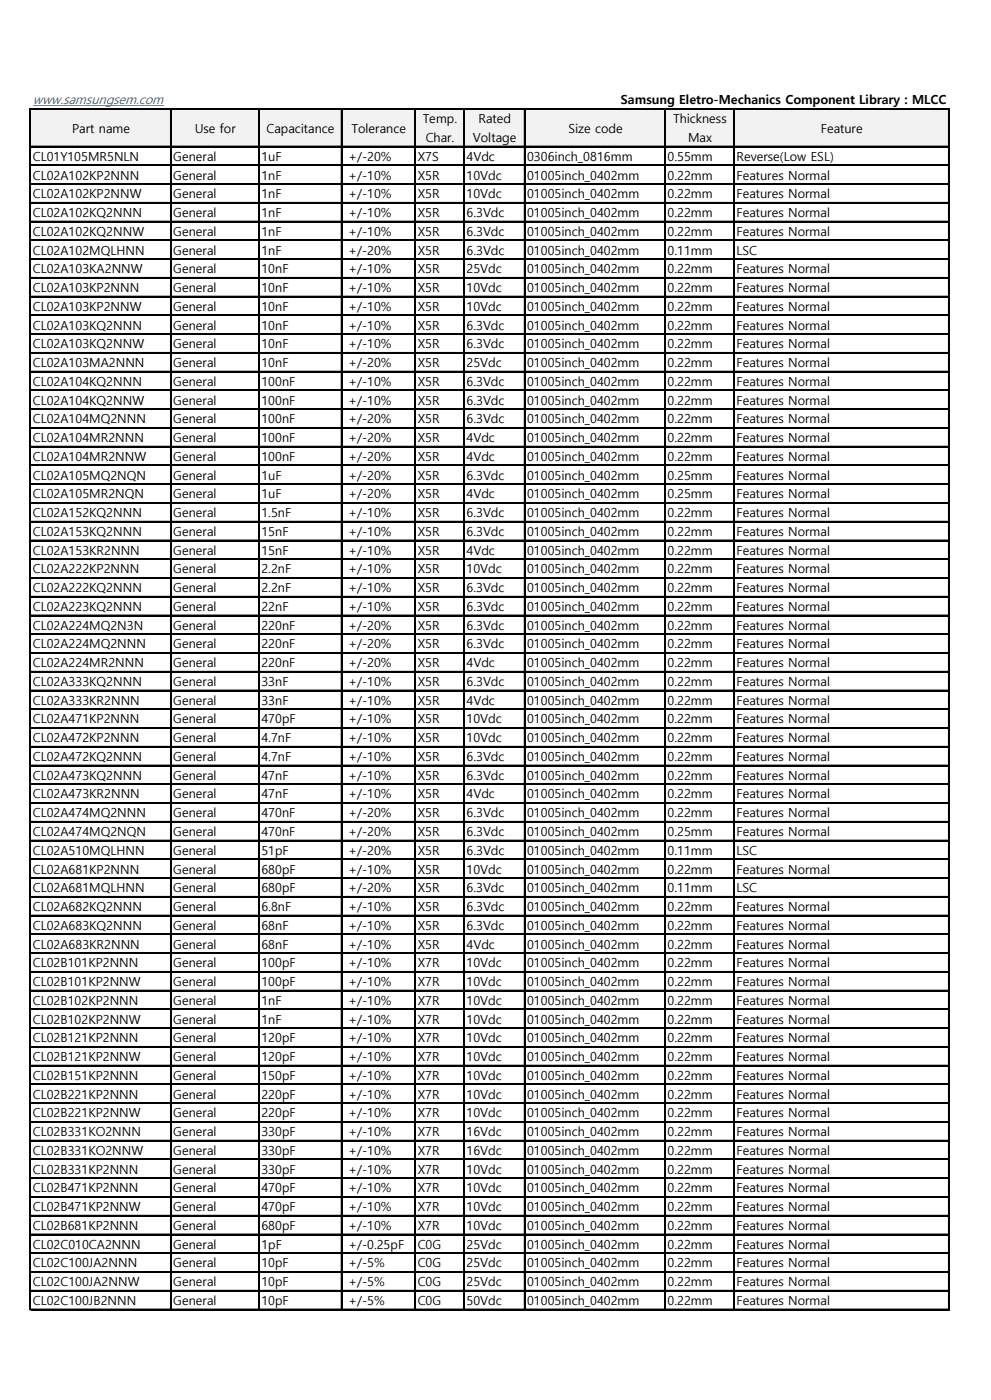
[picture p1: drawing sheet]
<svg xmlns="http://www.w3.org/2000/svg" width="309mm" height="437mm" viewBox="0 0 309 437" stroke-linecap="round" stroke-linejoin="round" font-family="sans-serif">
<defs><g id="words">
<text font-size="4.1" fill="#0563c1" x="10.2" y="32.4">www.samsungsem.com</text>
<g font-size="3.9">
<text x="193.7" y="32.4">Samsung Eletro-Mechanics Component Library : MLCC</text>
<text x="22.5" y="41.4">Part name</text>
<text x="60.7" y="41.4">Use for</text>
<text x="83.2" y="41.4">Capacitance</text>
<text x="109.6" y="41.4">Tolerance</text>
<text x="131.9" y="38.4">Temp.</text>
<text x="149.3" y="38.4">Rated</text>
<text x="177.4" y="41.4">Size code</text>
<text x="210" y="38.4">Thickness</text>
<text x="256.1" y="41.4">Feature</text>
<text x="132.8" y="44.3">Char.</text>
<text x="147.6" y="44.3">Voltage</text>
<text x="214.7" y="44.3">Max</text>
<text x="10.2" y="50.2">CL01Y105MR5NLN</text>
<text x="54.1" y="50.2">General</text>
<text x="81.6" y="50.2">1uF</text>
<text x="108.7" y="50.2">+/-20%</text>
<text x="130.3" y="50.2">X7S</text>
<text x="145.6" y="50.2">4Vdc</text>
<text x="164.5" y="50.2">0306inch_0816mm</text>
<text x="208.3" y="50.2">0.55mm</text>
<text x="229.8" y="50.2">Reverse(Low ESL)</text>
<text x="10.2" y="56">CL02A102KP2NNN</text>
<text x="54.1" y="56">General</text>
<text x="81.6" y="56">1nF</text>
<text x="108.7" y="56">+/-10%</text>
<text x="130.3" y="56">X5R</text>
<text x="145.6" y="56">10Vdc</text>
<text x="164.5" y="56">01005inch_0402mm</text>
<text x="208.3" y="56">0.22mm</text>
<text x="229.8" y="56">Features Normal</text>
<text x="10.2" y="61.9">CL02A102KP2NNW</text>
<text x="54.1" y="61.9">General</text>
<text x="81.6" y="61.9">1nF</text>
<text x="108.7" y="61.9">+/-10%</text>
<text x="130.3" y="61.9">X5R</text>
<text x="145.6" y="61.9">10Vdc</text>
<text x="164.5" y="61.9">01005inch_0402mm</text>
<text x="208.3" y="61.9">0.22mm</text>
<text x="229.8" y="61.9">Features Normal</text>
<text x="10.2" y="67.7">CL02A102KQ2NNN</text>
<text x="54.1" y="67.7">General</text>
<text x="81.6" y="67.7">1nF</text>
<text x="108.7" y="67.7">+/-10%</text>
<text x="130.3" y="67.7">X5R</text>
<text x="145.6" y="67.7">6.3Vdc</text>
<text x="164.5" y="67.7">01005inch_0402mm</text>
<text x="208.3" y="67.7">0.22mm</text>
<text x="229.8" y="67.7">Features Normal</text>
<text x="10.2" y="73.6">CL02A102KQ2NNW</text>
<text x="54.1" y="73.6">General</text>
<text x="81.6" y="73.6">1nF</text>
<text x="108.7" y="73.6">+/-10%</text>
<text x="130.3" y="73.6">X5R</text>
<text x="145.6" y="73.6">6.3Vdc</text>
<text x="164.5" y="73.6">01005inch_0402mm</text>
<text x="208.3" y="73.6">0.22mm</text>
<text x="229.8" y="73.6">Features Normal</text>
<text x="10.2" y="79.4">CL02A102MQLHNN</text>
<text x="54.1" y="79.4">General</text>
<text x="81.6" y="79.4">1nF</text>
<text x="108.7" y="79.4">+/-20%</text>
<text x="130.3" y="79.4">X5R</text>
<text x="145.6" y="79.4">6.3Vdc</text>
<text x="164.5" y="79.4">01005inch_0402mm</text>
<text x="208.3" y="79.4">0.11mm</text>
<text x="229.8" y="79.4">LSC</text>
<text x="10.2" y="85.3">CL02A103KA2NNW</text>
<text x="54.1" y="85.3">General</text>
<text x="81.6" y="85.3">10nF</text>
<text x="108.7" y="85.3">+/-10%</text>
<text x="130.3" y="85.3">X5R</text>
<text x="145.6" y="85.3">25Vdc</text>
<text x="164.5" y="85.3">01005inch_0402mm</text>
<text x="208.3" y="85.3">0.22mm</text>
<text x="229.8" y="85.3">Features Normal</text>
<text x="10.2" y="91.1">CL02A103KP2NNN</text>
<text x="54.1" y="91.1">General</text>
<text x="81.6" y="91.1">10nF</text>
<text x="108.7" y="91.1">+/-10%</text>
<text x="130.3" y="91.1">X5R</text>
<text x="145.6" y="91.1">10Vdc</text>
<text x="164.5" y="91.1">01005inch_0402mm</text>
<text x="208.3" y="91.1">0.22mm</text>
<text x="229.8" y="91.1">Features Normal</text>
<text x="10.2" y="97">CL02A103KP2NNW</text>
<text x="54.1" y="97">General</text>
<text x="81.6" y="97">10nF</text>
<text x="108.7" y="97">+/-10%</text>
<text x="130.3" y="97">X5R</text>
<text x="145.6" y="97">10Vdc</text>
<text x="164.5" y="97">01005inch_0402mm</text>
<text x="208.3" y="97">0.22mm</text>
<text x="229.8" y="97">Features Normal</text>
<text x="10.2" y="102.8">CL02A103KQ2NNN</text>
<text x="54.1" y="102.8">General</text>
<text x="81.6" y="102.8">10nF</text>
<text x="108.7" y="102.8">+/-10%</text>
<text x="130.3" y="102.8">X5R</text>
<text x="145.6" y="102.8">6.3Vdc</text>
<text x="164.5" y="102.8">01005inch_0402mm</text>
<text x="208.3" y="102.8">0.22mm</text>
<text x="229.8" y="102.8">Features Normal</text>
<text x="10.2" y="108.7">CL02A103KQ2NNW</text>
<text x="54.1" y="108.7">General</text>
<text x="81.6" y="108.7">10nF</text>
<text x="108.7" y="108.7">+/-10%</text>
<text x="130.3" y="108.7">X5R</text>
<text x="145.6" y="108.7">6.3Vdc</text>
<text x="164.5" y="108.7">01005inch_0402mm</text>
<text x="208.3" y="108.7">0.22mm</text>
<text x="229.8" y="108.7">Features Normal</text>
<text x="10.2" y="114.5">CL02A103MA2NNN</text>
<text x="54.1" y="114.5">General</text>
<text x="81.6" y="114.5">10nF</text>
<text x="108.7" y="114.5">+/-20%</text>
<text x="130.3" y="114.5">X5R</text>
<text x="145.6" y="114.5">25Vdc</text>
<text x="164.5" y="114.5">01005inch_0402mm</text>
<text x="208.3" y="114.5">0.22mm</text>
<text x="229.8" y="114.5">Features Normal</text>
<text x="10.2" y="120.4">CL02A104KQ2NNN</text>
<text x="54.1" y="120.4">General</text>
<text x="81.6" y="120.4">100nF</text>
<text x="108.7" y="120.4">+/-10%</text>
<text x="130.3" y="120.4">X5R</text>
<text x="145.6" y="120.4">6.3Vdc</text>
<text x="164.5" y="120.4">01005inch_0402mm</text>
<text x="208.3" y="120.4">0.22mm</text>
<text x="229.8" y="120.4">Features Normal</text>
<text x="10.2" y="126.2">CL02A104KQ2NNW</text>
<text x="54.1" y="126.2">General</text>
<text x="81.6" y="126.2">100nF</text>
<text x="108.7" y="126.2">+/-10%</text>
<text x="130.3" y="126.2">X5R</text>
<text x="145.6" y="126.2">6.3Vdc</text>
<text x="164.5" y="126.2">01005inch_0402mm</text>
<text x="208.3" y="126.2">0.22mm</text>
<text x="229.8" y="126.2">Features Normal</text>
<text x="10.2" y="132.1">CL02A104MQ2NNN</text>
<text x="10.2" y="137.9">CL02A104MR2NNN</text>
<text x="54.1" y="132.1">General</text>
<text x="54.1" y="137.9">General</text>
<text x="81.6" y="132.1">100nF</text>
<text x="81.6" y="137.9">100nF</text>
<text x="108.7" y="132.1">+/-20%</text>
<text x="108.7" y="137.9">+/-20%</text>
<text x="130.3" y="132.1">X5R</text>
<text x="130.3" y="137.9">X5R</text>
<text x="145.6" y="132.1">6.3Vdc</text>
<text x="145.6" y="137.9">4Vdc</text>
<text x="164.5" y="132.1">01005inch_0402mm</text>
<text x="164.5" y="137.9">01005inch_0402mm</text>
<text x="208.3" y="132.1">0.22mm</text>
<text x="208.3" y="137.9">0.22mm</text>
<text x="229.8" y="132.1">Features Normal</text>
<text x="229.8" y="137.9">Features Normal</text>
<text x="10.2" y="143.8">CL02A104MR2NNW</text>
<text x="54.1" y="143.8">General</text>
<text x="81.6" y="143.8">100nF</text>
<text x="108.7" y="143.8">+/-20%</text>
<text x="130.3" y="143.8">X5R</text>
<text x="145.6" y="143.8">4Vdc</text>
<text x="164.5" y="143.8">01005inch_0402mm</text>
<text x="208.3" y="143.8">0.22mm</text>
<text x="229.8" y="143.8">Features Normal</text>
<text x="10.2" y="149.6">CL02A105MQ2NQN</text>
<text x="54.1" y="149.6">General</text>
<text x="81.6" y="149.6">1uF</text>
<text x="108.7" y="149.6">+/-20%</text>
<text x="130.3" y="149.6">X5R</text>
<text x="145.6" y="149.6">6.3Vdc</text>
<text x="164.5" y="149.6">01005inch_0402mm</text>
<text x="208.3" y="149.6">0.25mm</text>
<text x="229.8" y="149.6">Features Normal</text>
<text x="10.2" y="155.5">CL02A105MR2NQN</text>
<text x="54.1" y="155.5">General</text>
<text x="81.6" y="155.5">1uF</text>
<text x="108.7" y="155.5">+/-20%</text>
<text x="130.3" y="155.5">X5R</text>
<text x="145.6" y="155.5">4Vdc</text>
<text x="164.5" y="155.5">01005inch_0402mm</text>
<text x="208.3" y="155.5">0.25mm</text>
<text x="229.8" y="155.5">Features Normal</text>
<text x="10.2" y="161.3">CL02A152KQ2NNN</text>
<text x="54.1" y="161.3">General</text>
<text x="81.6" y="161.3">1.5nF</text>
<text x="108.7" y="161.3">+/-10%</text>
<text x="130.3" y="161.3">X5R</text>
<text x="145.6" y="161.3">6.3Vdc</text>
<text x="164.5" y="161.3">01005inch_0402mm</text>
<text x="208.3" y="161.3">0.22mm</text>
<text x="229.8" y="161.3">Features Normal</text>
<text x="10.2" y="167.2">CL02A153KQ2NNN</text>
<text x="54.1" y="167.2">General</text>
<text x="81.6" y="167.2">15nF</text>
<text x="108.7" y="167.2">+/-10%</text>
<text x="130.3" y="167.2">X5R</text>
<text x="145.6" y="167.2">6.3Vdc</text>
<text x="164.5" y="167.2">01005inch_0402mm</text>
<text x="208.3" y="167.2">0.22mm</text>
<text x="229.8" y="167.2">Features Normal</text>
<text x="10.2" y="173.1">CL02A153KR2NNN</text>
<text x="54.1" y="173.1">General</text>
<text x="81.6" y="173.1">15nF</text>
<text x="108.7" y="173.1">+/-10%</text>
<text x="130.3" y="173.1">X5R</text>
<text x="145.6" y="173.1">4Vdc</text>
<text x="164.5" y="173.1">01005inch_0402mm</text>
<text x="208.3" y="173.1">0.22mm</text>
<text x="229.8" y="173.1">Features Normal</text>
<text x="10.2" y="178.9">CL02A222KP2NNN</text>
<text x="54.1" y="178.9">General</text>
<text x="81.6" y="178.9">2.2nF</text>
<text x="108.7" y="178.9">+/-10%</text>
<text x="130.3" y="178.9">X5R</text>
<text x="145.6" y="178.9">10Vdc</text>
<text x="164.5" y="178.9">01005inch_0402mm</text>
<text x="208.3" y="178.9">0.22mm</text>
<text x="229.8" y="178.9">Features Normal</text>
<text x="10.2" y="184.8">CL02A222KQ2NNN</text>
<text x="54.1" y="184.8">General</text>
<text x="81.6" y="184.8">2.2nF</text>
<text x="108.7" y="184.8">+/-10%</text>
<text x="130.3" y="184.8">X5R</text>
<text x="145.6" y="184.8">6.3Vdc</text>
<text x="164.5" y="184.8">01005inch_0402mm</text>
<text x="208.3" y="184.8">0.22mm</text>
<text x="229.8" y="184.8">Features Normal</text>
<text x="10.2" y="190.6">CL02A223KQ2NNN</text>
<text x="54.1" y="190.6">General</text>
<text x="81.6" y="190.6">22nF</text>
<text x="108.7" y="190.6">+/-10%</text>
<text x="130.3" y="190.6">X5R</text>
<text x="145.6" y="190.6">6.3Vdc</text>
<text x="164.5" y="190.6">01005inch_0402mm</text>
<text x="208.3" y="190.6">0.22mm</text>
<text x="229.8" y="190.6">Features Normal</text>
<text x="10.2" y="196.5">CL02A224MQ2N3N</text>
<text x="54.1" y="196.5">General</text>
<text x="81.6" y="196.5">220nF</text>
<text x="108.7" y="196.5">+/-20%</text>
<text x="130.3" y="196.5">X5R</text>
<text x="145.6" y="196.5">6.3Vdc</text>
<text x="164.5" y="196.5">01005inch_0402mm</text>
<text x="208.3" y="196.5">0.22mm</text>
<text x="229.8" y="196.5">Features Normal</text>
<text x="10.2" y="202.3">CL02A224MQ2NNN</text>
<text x="54.1" y="202.3">General</text>
<text x="81.6" y="202.3">220nF</text>
<text x="108.7" y="202.3">+/-20%</text>
<text x="130.3" y="202.3">X5R</text>
<text x="145.6" y="202.3">6.3Vdc</text>
<text x="164.5" y="202.3">01005inch_0402mm</text>
<text x="208.3" y="202.3">0.22mm</text>
<text x="229.8" y="202.3">Features Normal</text>
<text x="10.2" y="208.2">CL02A224MR2NNN</text>
<text x="54.1" y="208.2">General</text>
<text x="81.6" y="208.2">220nF</text>
<text x="108.7" y="208.2">+/-20%</text>
<text x="130.3" y="208.2">X5R</text>
<text x="145.6" y="208.2">4Vdc</text>
<text x="164.5" y="208.2">01005inch_0402mm</text>
<text x="208.3" y="208.2">0.22mm</text>
<text x="229.8" y="208.2">Features Normal</text>
<text x="10.2" y="214">CL02A333KQ2NNN</text>
<text x="54.1" y="214">General</text>
<text x="81.6" y="214">33nF</text>
<text x="108.7" y="214">+/-10%</text>
<text x="130.3" y="214">X5R</text>
<text x="145.6" y="214">6.3Vdc</text>
<text x="164.5" y="214">01005inch_0402mm</text>
<text x="208.3" y="214">0.22mm</text>
<text x="229.8" y="214">Features Normal</text>
<text x="10.2" y="219.9">CL02A333KR2NNN</text>
<text x="54.1" y="219.9">General</text>
<text x="81.6" y="219.9">33nF</text>
<text x="108.7" y="219.9">+/-10%</text>
<text x="130.3" y="219.9">X5R</text>
<text x="145.6" y="219.9">4Vdc</text>
<text x="164.5" y="219.9">01005inch_0402mm</text>
<text x="208.3" y="219.9">0.22mm</text>
<text x="229.8" y="219.9">Features Normal</text>
<text x="10.2" y="225.7">CL02A471KP2NNN</text>
<text x="54.1" y="225.7">General</text>
<text x="81.6" y="225.7">470pF</text>
<text x="108.7" y="225.7">+/-10%</text>
<text x="130.3" y="225.7">X5R</text>
<text x="145.6" y="225.7">10Vdc</text>
<text x="164.5" y="225.7">01005inch_0402mm</text>
<text x="208.3" y="225.7">0.22mm</text>
<text x="229.8" y="225.7">Features Normal</text>
<text x="10.2" y="231.6">CL02A472KP2NNN</text>
<text x="54.1" y="231.6">General</text>
<text x="81.6" y="231.6">4.7nF</text>
<text x="108.7" y="231.6">+/-10%</text>
<text x="130.3" y="231.6">X5R</text>
<text x="145.6" y="231.6">10Vdc</text>
<text x="164.5" y="231.6">01005inch_0402mm</text>
<text x="208.3" y="231.6">0.22mm</text>
<text x="229.8" y="231.6">Features Normal</text>
<text x="10.2" y="237.4">CL02A472KQ2NNN</text>
<text x="54.1" y="237.4">General</text>
<text x="81.6" y="237.4">4.7nF</text>
<text x="108.7" y="237.4">+/-10%</text>
<text x="130.3" y="237.4">X5R</text>
<text x="145.6" y="237.4">6.3Vdc</text>
<text x="164.5" y="237.4">01005inch_0402mm</text>
<text x="208.3" y="237.4">0.22mm</text>
<text x="229.8" y="237.4">Features Normal</text>
<text x="10.2" y="243.3">CL02A473KQ2NNN</text>
<text x="54.1" y="243.3">General</text>
<text x="81.6" y="243.3">47nF</text>
<text x="108.7" y="243.3">+/-10%</text>
<text x="130.3" y="243.3">X5R</text>
<text x="145.6" y="243.3">6.3Vdc</text>
<text x="164.5" y="243.3">01005inch_0402mm</text>
<text x="208.3" y="243.3">0.22mm</text>
<text x="229.8" y="243.3">Features Normal</text>
<text x="10.2" y="249.1">CL02A473KR2NNN</text>
<text x="54.1" y="249.1">General</text>
<text x="81.6" y="249.1">47nF</text>
<text x="108.7" y="249.1">+/-10%</text>
<text x="130.3" y="249.1">X5R</text>
<text x="145.6" y="249.1">4Vdc</text>
<text x="164.5" y="249.1">01005inch_0402mm</text>
<text x="208.3" y="249.1">0.22mm</text>
<text x="229.8" y="249.1">Features Normal</text>
<text x="10.2" y="255">CL02A474MQ2NNN</text>
<text x="54.1" y="255">General</text>
<text x="81.6" y="255">470nF</text>
<text x="108.7" y="255">+/-20%</text>
<text x="130.3" y="255">X5R</text>
<text x="145.6" y="255">6.3Vdc</text>
<text x="164.5" y="255">01005inch_0402mm</text>
<text x="208.3" y="255">0.22mm</text>
<text x="229.8" y="255">Features Normal</text>
<text x="10.2" y="260.8">CL02A474MQ2NQN</text>
<text x="54.1" y="260.8">General</text>
<text x="81.6" y="260.8">470nF</text>
<text x="108.7" y="260.8">+/-20%</text>
<text x="130.3" y="260.8">X5R</text>
<text x="145.6" y="260.8">6.3Vdc</text>
<text x="164.5" y="260.8">01005inch_0402mm</text>
<text x="208.3" y="260.8">0.25mm</text>
<text x="229.8" y="260.8">Features Normal</text>
<text x="10.2" y="266.7">CL02A510MQLHNN</text>
<text x="54.1" y="266.7">General</text>
<text x="81.6" y="266.7">51pF</text>
<text x="108.7" y="266.7">+/-20%</text>
<text x="130.3" y="266.7">X5R</text>
<text x="145.6" y="266.7">6.3Vdc</text>
<text x="164.5" y="266.7">01005inch_0402mm</text>
<text x="208.3" y="266.7">0.11mm</text>
<text x="229.8" y="266.7">LSC</text>
<text x="10.2" y="272.5">CL02A681KP2NNN</text>
<text x="54.1" y="272.5">General</text>
<text x="81.6" y="272.5">680pF</text>
<text x="108.7" y="272.5">+/-10%</text>
<text x="130.3" y="272.5">X5R</text>
<text x="145.6" y="272.5">10Vdc</text>
<text x="164.5" y="272.5">01005inch_0402mm</text>
<text x="208.3" y="272.5">0.22mm</text>
<text x="229.8" y="272.5">Features Normal</text>
<text x="10.2" y="278.4">CL02A681MQLHNN</text>
<text x="54.1" y="278.4">General</text>
<text x="81.6" y="278.4">680pF</text>
<text x="108.7" y="278.4">+/-20%</text>
<text x="130.3" y="278.4">X5R</text>
<text x="145.6" y="278.4">6.3Vdc</text>
<text x="164.5" y="278.4">01005inch_0402mm</text>
<text x="208.3" y="278.4">0.11mm</text>
<text x="229.8" y="278.4">LSC</text>
<text x="10.2" y="284.3">CL02A682KQ2NNN</text>
<text x="54.1" y="284.3">General</text>
<text x="81.6" y="284.3">6.8nF</text>
<text x="108.7" y="284.3">+/-10%</text>
<text x="130.3" y="284.3">X5R</text>
<text x="145.6" y="284.3">6.3Vdc</text>
<text x="164.5" y="284.3">01005inch_0402mm</text>
<text x="208.3" y="284.3">0.22mm</text>
<text x="229.8" y="284.3">Features Normal</text>
<text x="10.2" y="290.1">CL02A683KQ2NNN</text>
<text x="54.1" y="290.1">General</text>
<text x="81.6" y="290.1">68nF</text>
<text x="108.7" y="290.1">+/-10%</text>
<text x="130.3" y="290.1">X5R</text>
<text x="145.6" y="290.1">6.3Vdc</text>
<text x="164.5" y="290.1">01005inch_0402mm</text>
<text x="208.3" y="290.1">0.22mm</text>
<text x="229.8" y="290.1">Features Normal</text>
<text x="10.2" y="296">CL02A683KR2NNN</text>
<text x="54.1" y="296">General</text>
<text x="81.6" y="296">68nF</text>
<text x="108.7" y="296">+/-10%</text>
<text x="130.3" y="296">X5R</text>
<text x="145.6" y="296">4Vdc</text>
<text x="164.5" y="296">01005inch_0402mm</text>
<text x="208.3" y="296">0.22mm</text>
<text x="229.8" y="296">Features Normal</text>
<text x="10.2" y="301.8">CL02B101KP2NNN</text>
<text x="54.1" y="301.8">General</text>
<text x="81.6" y="301.8">100pF</text>
<text x="108.7" y="301.8">+/-10%</text>
<text x="130.3" y="301.8">X7R</text>
<text x="145.6" y="301.8">10Vdc</text>
<text x="164.5" y="301.8">01005inch_0402mm</text>
<text x="208.3" y="301.8">0.22mm</text>
<text x="229.8" y="301.8">Features Normal</text>
<text x="10.2" y="307.7">CL02B101KP2NNW</text>
<text x="54.1" y="307.7">General</text>
<text x="81.6" y="307.7">100pF</text>
<text x="108.7" y="307.7">+/-10%</text>
<text x="130.3" y="307.7">X7R</text>
<text x="145.6" y="307.7">10Vdc</text>
<text x="164.5" y="307.7">01005inch_0402mm</text>
<text x="208.3" y="307.7">0.22mm</text>
<text x="229.8" y="307.7">Features Normal</text>
<text x="10.2" y="313.5">CL02B102KP2NNN</text>
<text x="54.1" y="313.5">General</text>
<text x="81.6" y="313.5">1nF</text>
<text x="108.7" y="313.5">+/-10%</text>
<text x="130.3" y="313.5">X7R</text>
<text x="145.6" y="313.5">10Vdc</text>
<text x="164.5" y="313.5">01005inch_0402mm</text>
<text x="208.3" y="313.5">0.22mm</text>
<text x="229.8" y="313.5">Features Normal</text>
<text x="10.2" y="319.4">CL02B102KP2NNW</text>
<text x="54.1" y="319.4">General</text>
<text x="81.6" y="319.4">1nF</text>
<text x="108.7" y="319.4">+/-10%</text>
<text x="130.3" y="319.4">X7R</text>
<text x="145.6" y="319.4">10Vdc</text>
<text x="164.5" y="319.4">01005inch_0402mm</text>
<text x="208.3" y="319.4">0.22mm</text>
<text x="229.8" y="319.4">Features Normal</text>
<text x="10.2" y="325.2">CL02B121KP2NNN</text>
<text x="54.1" y="325.2">General</text>
<text x="81.6" y="325.2">120pF</text>
<text x="108.7" y="325.2">+/-10%</text>
<text x="130.3" y="325.2">X7R</text>
<text x="145.6" y="325.2">10Vdc</text>
<text x="164.5" y="325.2">01005inch_0402mm</text>
<text x="208.3" y="325.2">0.22mm</text>
<text x="229.8" y="325.2">Features Normal</text>
<text x="10.2" y="331.1">CL02B121KP2NNW</text>
<text x="54.1" y="331.1">General</text>
<text x="81.6" y="331.1">120pF</text>
<text x="108.7" y="331.1">+/-10%</text>
<text x="130.3" y="331.1">X7R</text>
<text x="145.6" y="331.1">10Vdc</text>
<text x="164.5" y="331.1">01005inch_0402mm</text>
<text x="208.3" y="331.1">0.22mm</text>
<text x="229.8" y="331.1">Features Normal</text>
<text x="10.2" y="336.9">CL02B151KP2NNN</text>
<text x="54.1" y="336.9">General</text>
<text x="81.6" y="336.9">150pF</text>
<text x="108.7" y="336.9">+/-10%</text>
<text x="130.3" y="336.9">X7R</text>
<text x="145.6" y="336.9">10Vdc</text>
<text x="164.5" y="336.9">01005inch_0402mm</text>
<text x="208.3" y="336.9">0.22mm</text>
<text x="229.8" y="336.9">Features Normal</text>
<text x="10.2" y="342.8">CL02B221KP2NNN</text>
<text x="54.1" y="342.8">General</text>
<text x="81.6" y="342.8">220pF</text>
<text x="108.7" y="342.8">+/-10%</text>
<text x="130.3" y="342.8">X7R</text>
<text x="145.6" y="342.8">10Vdc</text>
<text x="164.5" y="342.8">01005inch_0402mm</text>
<text x="208.3" y="342.8">0.22mm</text>
<text x="229.8" y="342.8">Features Normal</text>
<text x="10.2" y="348.6">CL02B221KP2NNW</text>
<text x="54.1" y="348.6">General</text>
<text x="81.6" y="348.6">220pF</text>
<text x="108.7" y="348.6">+/-10%</text>
<text x="130.3" y="348.6">X7R</text>
<text x="145.6" y="348.6">10Vdc</text>
<text x="164.5" y="348.6">01005inch_0402mm</text>
<text x="208.3" y="348.6">0.22mm</text>
<text x="229.8" y="348.6">Features Normal</text>
<text x="10.2" y="354.5">CL02B331KO2NNN</text>
<text x="54.1" y="354.5">General</text>
<text x="81.6" y="354.5">330pF</text>
<text x="108.7" y="354.5">+/-10%</text>
<text x="130.3" y="354.5">X7R</text>
<text x="145.6" y="354.5">16Vdc</text>
<text x="164.5" y="354.5">01005inch_0402mm</text>
<text x="208.3" y="354.5">0.22mm</text>
<text x="229.8" y="354.5">Features Normal</text>
<text x="10.2" y="360.3">CL02B331KO2NNW</text>
<text x="54.1" y="360.3">General</text>
<text x="81.6" y="360.3">330pF</text>
<text x="108.7" y="360.3">+/-10%</text>
<text x="130.3" y="360.3">X7R</text>
<text x="145.6" y="360.3">16Vdc</text>
<text x="164.5" y="360.3">01005inch_0402mm</text>
<text x="208.3" y="360.3">0.22mm</text>
<text x="229.8" y="360.3">Features Normal</text>
<text x="10.2" y="366.2">CL02B331KP2NNN</text>
<text x="54.1" y="366.2">General</text>
<text x="81.6" y="366.2">330pF</text>
<text x="108.7" y="366.2">+/-10%</text>
<text x="130.3" y="366.2">X7R</text>
<text x="145.6" y="366.2">10Vdc</text>
<text x="164.5" y="366.2">01005inch_0402mm</text>
<text x="208.3" y="366.2">0.22mm</text>
<text x="229.8" y="366.2">Features Normal</text>
<text x="10.2" y="372">CL02B471KP2NNN</text>
<text x="10.2" y="377.9">CL02B471KP2NNW</text>
<text x="54.1" y="372">General</text>
<text x="54.1" y="377.9">General</text>
<text x="81.6" y="372">470pF</text>
<text x="81.6" y="377.9">470pF</text>
<text x="108.7" y="372">+/-10%</text>
<text x="108.7" y="377.9">+/-10%</text>
<text x="130.3" y="372">X7R</text>
<text x="130.3" y="377.9">X7R</text>
<text x="145.6" y="372">10Vdc</text>
<text x="145.6" y="377.9">10Vdc</text>
<text x="164.5" y="372">01005inch_0402mm</text>
<text x="164.5" y="377.9">01005inch_0402mm</text>
<text x="208.3" y="372">0.22mm</text>
<text x="208.3" y="377.9">0.22mm</text>
<text x="229.8" y="372">Features Normal</text>
<text x="229.8" y="377.9">Features Normal</text>
<text x="10.2" y="383.7">CL02B681KP2NNN</text>
<text x="54.1" y="383.7">General</text>
<text x="81.6" y="383.7">680pF</text>
<text x="108.7" y="383.7">+/-10%</text>
<text x="130.3" y="383.7">X7R</text>
<text x="145.6" y="383.7">10Vdc</text>
<text x="164.5" y="383.7">01005inch_0402mm</text>
<text x="208.3" y="383.7">0.22mm</text>
<text x="229.8" y="383.7">Features Normal</text>
<text x="10.2" y="389.6">CL02C010CA2NNN</text>
<text x="54.1" y="389.6">General</text>
<text x="81.6" y="389.6">1pF</text>
<text x="108.7" y="389.6">+/-0.25pF</text>
<text x="130.3" y="389.6">C0G</text>
<text x="145.6" y="389.6">25Vdc</text>
<text x="164.5" y="389.6">01005inch_0402mm</text>
<text x="208.3" y="389.6">0.22mm</text>
<text x="229.8" y="389.6">Features Normal</text>
<text x="10.2" y="395.4">CL02C100JA2NNN</text>
<text x="54.1" y="395.4">General</text>
<text x="81.6" y="395.4">10pF</text>
<text x="108.7" y="395.4">+/-5%</text>
<text x="130.3" y="395.4">C0G</text>
<text x="145.6" y="395.4">25Vdc</text>
<text x="164.5" y="395.4">01005inch_0402mm</text>
<text x="208.3" y="395.4">0.22mm</text>
<text x="229.8" y="395.4">Features Normal</text>
<text x="10.2" y="401.3">CL02C100JA2NNW</text>
<text x="54.1" y="401.3">General</text>
<text x="81.6" y="401.3">10pF</text>
<text x="108.7" y="401.3">+/-5%</text>
<text x="130.3" y="401.3">C0G</text>
<text x="145.6" y="401.3">25Vdc</text>
<text x="164.5" y="401.3">01005inch_0402mm</text>
<text x="208.3" y="401.3">0.22mm</text>
<text x="229.8" y="401.3">Features Normal</text>
<text x="10.2" y="407.1">CL02C100JB2NNN</text>
<text x="54.1" y="407.1">General</text>
<text x="81.6" y="407.1">10pF</text>
<text x="108.7" y="407.1">+/-5%</text>
<text x="130.3" y="407.1">C0G</text>
<text x="145.6" y="407.1">50Vdc</text>
<text x="164.5" y="407.1">01005inch_0402mm</text>
<text x="208.3" y="407.1">0.22mm</text>
<text x="229.8" y="407.1">Features Normal</text>
</g>
</g></defs>
<path d="M9.6 34h286.5v11.8h-286.5z" fill-rule="evenodd" fill="#f2f2f2"/>
<path d="M10.2 32.8h40.7" fill="none" stroke="#0563c1" stroke-width=".31"/>
<g fill="none" stroke="#000" stroke-width=".31">
<path d="M9.4 33.9v374.9M9.7 33.9h286.5M53.2 34.2v374.6M80.7 34.2v374.6M106.5 34.2v374.6M129.4 34.2v374.6M144.7 34.2v374.6M163.6 34.2v374.6M207.4 34.2v374.6M228.9 34.2v374.6M295.9 34.2v374.6M9.7 45.6h286.5"/>
<path d="M9.7 51.4h286.5M9.7 57.3h286.5M9.7 63.2h286.5M9.7 69h286.5M9.7 74.9h286.5M9.7 80.7h286.5M9.7 86.6h286.5M9.7 92.4h286.5M9.7 98.3h286.5M9.7 104.1h286.5M9.7 110h286.5M9.7 115.8h286.5"/>
<path d="M9.7 121.7h286.5M9.7 127.5h286.5M9.7 133.4h286.5M9.7 139.2h286.5M9.7 145.1h286.5M9.7 150.9h286.5M9.7 156.8h286.5M9.7 162.6h286.5M9.7 168.5h286.5M9.7 174.3h286.5M9.7 180.2h286.5M9.7 186.1h286.5"/>
<path d="M9.7 191.9h286.5M9.7 197.8h286.5M9.7 203.6h286.5M9.7 209.5h286.5M9.7 215.3h286.5M9.7 221.2h286.5M9.7 227h286.5M9.7 232.9h286.5M9.7 238.7h286.5M9.7 244.6h286.5M9.7 250.4h286.5M9.7 256.3h286.5"/>
<path d="M9.7 262.1h286.5M9.7 268h286.5M9.7 273.8h286.5M9.7 279.7h286.5M9.7 285.5h286.5M9.7 291.4h286.5M9.7 297.2h286.5M9.7 303.1h286.5M9.7 308.9h286.5M9.7 314.8h286.5M9.7 320.7h286.5M9.7 326.5h286.5"/>
<path d="M9.7 332.4h286.5M9.7 338.2h286.5M9.7 344.1h286.5M9.7 349.9h286.5M9.7 355.8h286.5M9.7 361.6h286.5M9.7 367.5h286.5M9.7 373.3h286.5M9.7 379.2h286.5M9.7 385h286.5M9.7 390.9h286.5M9.7 396.7h286.5"/>
<path d="M9.7 402.6h286.5M9.7 408.4h286.5"/>
</g>
<g fill="none" stroke="#000" stroke-width=".34">
<path d="M9.5 33.9v374.9M9.7 34h286.5M53.3 34.2v374.6M80.8 34.2v374.6M106.6 34.2v374.6M129.6 34.2v374.6M144.8 34.2v374.6M163.7 34.2v374.6M207.6 34.2v374.6M229 34.2v374.6M296.1 34.2v374.6M9.7 45.7h286.5"/>
<path d="M9.7 51.6h286.5M9.7 57.5h286.5M9.7 63.3h286.5M9.7 69.2h286.5M9.7 75h286.5M9.7 80.9h286.5M9.7 86.7h286.5M9.7 92.6h286.5M9.7 98.4h286.5M9.7 104.3h286.5M9.7 110.1h286.5M9.7 116h286.5"/>
<path d="M9.7 121.8h286.5M9.7 127.7h286.5M9.7 133.5h286.5M9.7 139.4h286.5M9.7 145.2h286.5M9.7 151.1h286.5M9.7 156.9h286.5M9.7 162.8h286.5M9.7 168.7h286.5M9.7 174.5h286.5M9.7 180.4h286.5M9.7 186.2h286.5"/>
<path d="M9.7 192.1h286.5M9.7 197.9h286.5M9.7 203.8h286.5M9.7 209.6h286.5M9.7 215.5h286.5M9.7 221.3h286.5M9.7 227.2h286.5M9.7 233h286.5M9.7 238.9h286.5M9.7 244.7h286.5M9.7 250.6h286.5M9.7 256.4h286.5"/>
<path d="M9.7 262.3h286.5M9.7 268.1h286.5M9.7 274h286.5M9.7 279.8h286.5M9.7 285.7h286.5M9.7 291.5h286.5M9.7 297.4h286.5M9.7 303.3h286.5M9.7 309.1h286.5M9.7 315h286.5M9.7 320.8h286.5M9.7 326.7h286.5"/>
<path d="M9.7 332.5h286.5M9.7 338.4h286.5M9.7 344.2h286.5M9.7 350.1h286.5M9.7 355.9h286.5M9.7 361.8h286.5M9.7 367.6h286.5M9.7 373.5h286.5M9.7 379.3h286.5M9.7 385.2h286.5M9.7 391h286.5M9.7 396.9h286.5"/>
<path d="M9.7 402.7h286.5M9.7 408.6h286.5"/>
</g>
<use href="#words"/>
</svg>
